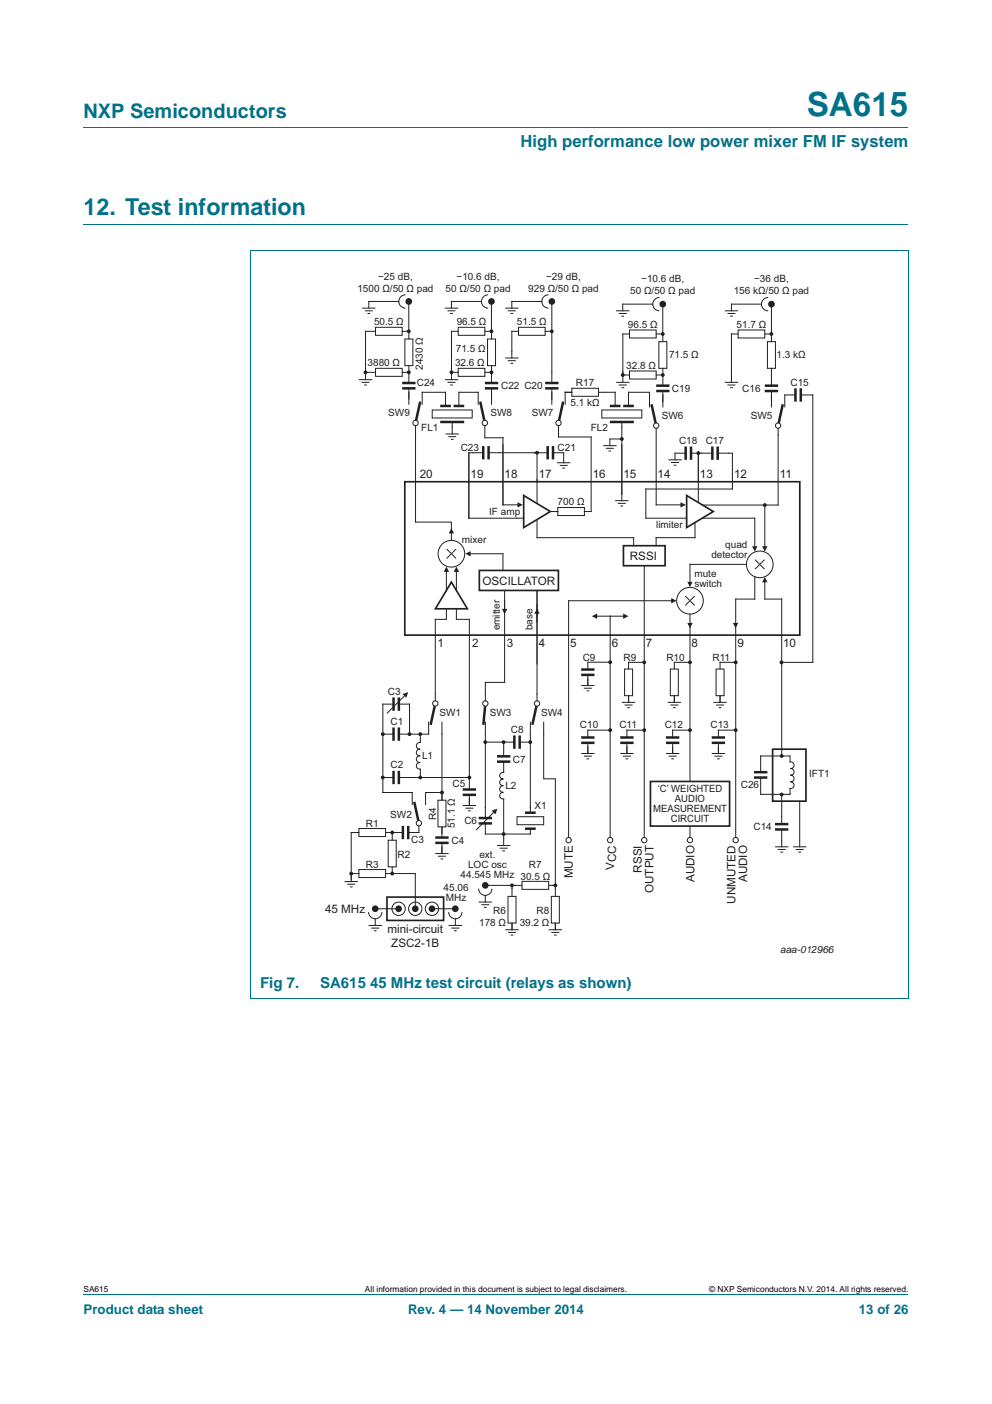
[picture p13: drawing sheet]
<svg xmlns="http://www.w3.org/2000/svg" width="210mm" height="297mm" viewBox="0 0 210 297" stroke-linecap="round" stroke-linejoin="round" font-family="sans-serif">
<defs><g id="words">
<text font-size="7" fill="#00718a" x="170.8" y="24.6">SA615</text>
<text font-size="4.9" fill="#00718a" x="17.7" y="45.4">12. Test information</text>
<text font-size="4.2" fill="#00718a" x="17.7" y="24.9">NXP Semiconductors</text>
<text font-size="3.5" fill="#00718a" x="110.2" y="31.1">High performance low power mixer FM IF system</text>
<g font-size="3.2" fill="#00718a">
<text x="55.1" y="209.1">Fig 7.</text>
<text x="67.8" y="209.1">SA615 45 MHz test circuit (relays as shown)</text>
</g>
<g font-size="2.8" fill="#00718a">
<text x="17.7" y="277.9">Product data sheet</text>
<text x="86.4" y="277.9">Rev. 4 — 14 November 2014</text>
<text x="181.8" y="277.9">13 of 26</text>
</g>
<g font-size="2.5" fill="#231f20">
<text x="88.9" y="101.1">20</text>
<text x="99.6" y="101.1">19</text>
<text x="106.8" y="101.1">18</text>
<text x="114" y="101.1">17</text>
<text x="125.5" y="101.1">16</text>
<text x="132" y="101.1">15</text>
<text x="139.2" y="101.1">14</text>
<text x="148.2" y="101.1">13</text>
<text x="155.4" y="101.1">12</text>
<text x="165.1" y="101.1">11</text>
<text x="133.3" y="118.4">RSSI</text>
<text x="102.1" y="123.7">OSCILLATOR</text>
<text x="92.6" y="137">1</text>
<text x="99.9" y="137">2</text>
<text x="107.3" y="137">3</text>
<text x="114" y="137">4</text>
<text x="120.7" y="137">5</text>
<text x="129.5" y="137">6</text>
<text x="136.7" y="137">7</text>
<text x="146.4" y="137">8</text>
<text x="156.1" y="137">9</text>
<text x="165.8" y="137">10</text>
<text x="121.2" y="185.8" transform="rotate(-90 121.2 185.8)">MUTE</text>
<text x="130" y="184.1" transform="rotate(-90 130 184.1)">VCC</text>
<text x="135.9" y="184.6" transform="rotate(-90 135.9 184.6)">RSSI</text>
<text x="138.4" y="188.9" transform="rotate(-90 138.4 188.9)">OUTPUT</text>
<text x="147" y="186.7" transform="rotate(-90 147 186.7)">AUDIO</text>
<text x="155.7" y="191.2" transform="rotate(-90 155.7 191.2)">UNMUTED</text>
<text x="158.2" y="186.7" transform="rotate(-90 158.2 186.7)">AUDIO</text>
<text x="68.8" y="193.1">45 MHz</text>
<text x="82" y="197.5">mini-circuit</text>
<text x="82.8" y="200.4">ZSC2-1B</text>
</g>
<g font-size="2.1" fill="#231f20">
<text x="80" y="59.1">−25 dB,</text>
<text x="96.6" y="59.1">−10.6 dB,</text>
<text x="115.6" y="59.1">−29 dB,</text>
<text x="135.7" y="59.7">−10.6 dB,</text>
<text x="159.6" y="59.7">−36 dB,</text>
<text x="75.7" y="61.7">1500 Ω/50 Ω pad</text>
<text x="94.3" y="61.7">50 Ω/50 Ω pad</text>
<text x="111.8" y="61.7">929 Ω/50 Ω pad</text>
<text x="133.4" y="62.2">50 Ω/50 Ω pad</text>
<text x="155.3" y="62.2">156 kΩ/50 Ω pad</text>
<text x="79.2" y="68.8">50.5 Ω</text>
<text x="96.7" y="68.8">96.5 Ω</text>
<text x="109.4" y="68.8">51.5 Ω</text>
<text x="132.9" y="69.3">96.5 Ω</text>
<text x="155.9" y="69.3">51.7 Ω</text>
<text x="77.8" y="77.5">3880 Ω</text>
<text x="96.3" y="77.5">32.6 Ω</text>
<text x="96.5" y="74.5">71.5 Ω</text>
<text x="141.6" y="75.8">71.5 Ω</text>
<text x="164.4" y="75.8">1.3 kΩ</text>
<text x="88.2" y="81.6">C24</text>
<text x="89.5" y="78.2" transform="rotate(-90 89.5 78.2)">2430 Ω</text>
<text x="106.1" y="82.3">C22 C20</text>
<text x="121.9" y="81.6">R17</text>
<text x="132.6" y="78">32.8 Ω</text>
<text x="142.2" y="83">C19</text>
<text x="157.1" y="82.9">C16</text>
<text x="167.3" y="81.7">C15</text>
<text x="82.2" y="88.1">SW9</text>
<text x="103.8" y="88.1">SW8</text>
<text x="112.6" y="88.1">SW7</text>
<text x="120.8" y="85.9">5.1 kΩ</text>
<text x="140.1" y="88.7">SW6</text>
<text x="158.9" y="88.7">SW5</text>
<text x="89.2" y="91.1">FL1</text>
<text x="97.5" y="95.3">C23</text>
<text x="118" y="95.3">C21</text>
<text x="125.1" y="91.1">FL2</text>
<text x="143.7" y="94">C18</text>
<text x="149.4" y="94">C17</text>
<text x="118" y="106.9">700 Ω</text>
<text x="103.5" y="108.9">IF amp</text>
<text x="138.9" y="111.7">limiter</text>
<text x="97.8" y="114.9">mixer</text>
<text x="150.6" y="118">detector</text>
<text x="153.5" y="115.9">quad</text>
<text x="147" y="122.2">mute</text>
<text x="147" y="124.3">switch</text>
<text x="105.8" y="133.4" transform="rotate(-90 105.8 133.4)">emitter</text>
<text x="112.7" y="133.4" transform="rotate(-90 112.7 133.4)">base</text>
<text x="123.3" y="139.7">C9</text>
<text x="132" y="139.8">R9</text>
<text x="141.1" y="139.8">R10</text>
<text x="150.8" y="139.8">R11</text>
<text x="82.1" y="147">C3</text>
<text x="82.7" y="153.4">C1</text>
<text x="93" y="151.5">SW1</text>
<text x="103.7" y="151.5">SW3</text>
<text x="108.1" y="155.1">C8</text>
<text x="114.5" y="151.5">SW4</text>
<text x="122.8" y="154.1">C10</text>
<text x="131.1" y="154.1">C11</text>
<text x="140.7" y="154.1">C12</text>
<text x="150.4" y="154.1">C13</text>
<text x="89.3" y="160.7">L1</text>
<text x="108.6" y="161.4">C7</text>
<text x="82.7" y="162.6">C2</text>
<text x="95.8" y="166.4">C5</text>
<text x="107" y="167">L2</text>
<text x="139.2" y="167.6">‘C’ WEIGHTED</text>
<text x="156.8" y="166.7">C26</text>
<text x="171.3" y="164.5">IFT1</text>
<text x="82.6" y="173">SW2</text>
<text x="92.3" y="173.4" transform="rotate(-90 92.3 173.4)">R4</text>
<text x="113.1" y="171.1">X1</text>
<text x="138.3" y="171.9">MEASUREMENT</text>
<text x="142" y="174">CIRCUIT</text>
<text x="142.9" y="169.7">AUDIO</text>
<text x="77.4" y="174.9">R1</text>
<text x="87" y="178.4">C3</text>
<text x="95.6" y="178.5">C4</text>
<text x="96.3" y="175.2" transform="rotate(-90 96.3 175.2)">51.1 Ω</text>
<text x="98.3" y="174.3">C6</text>
<text x="159.5" y="175.7">C14</text>
<text x="77.4" y="183.6">R3</text>
<text x="84.1" y="181.5">R2</text>
<text x="97.5" y="185.8">44.545 MHz 30.5 Ω</text>
<text x="99.1" y="183.7">LOC osc</text>
<text x="101.5" y="181.6">ext.</text>
<text x="112" y="183.6">R7</text>
<text x="93.9" y="188.6">45.06</text>
<text x="94.4" y="190.7">MHz</text>
<text x="101.4" y="195.8">178 Ω</text>
<text x="104.4" y="193.3">R6</text>
<text x="110" y="195.8">39.2 Ω</text>
<text x="113.6" y="193.3">R8</text>
<text x="165.1" y="201.7">aaa-012966</text>
</g>
<g font-size="1.8">
<text x="17.7" y="273.3">SA615</text>
<text x="77.3" y="273.3">All information provided in this document is subject to legal disclaimers.</text>
<text x="150.1" y="273.3">© NXP Semiconductors N.V. 2014. All rights reserved.</text>
</g>
</g></defs>
<path d="M17.7 27h174.6M17.7 47.4h174.6M52.9 53.1h139.4M53 53.1v158.1M192.3 53.1v158.1M52.9 211.2h139.4M17.7 273.9h174.6" fill="none" stroke="#00718a" stroke-width=".21"/>
<g fill="none" stroke="#231f20" stroke-width=".21">
<circle cx="95.5" cy="117.2" r="2.82"/>
<circle cx="120.4" cy="177.7" r=".56"/>
</g>
<path d="M85.7 101.9h83.6v32.5h-83.6z" fill="none" stroke="#231f20" stroke-width=".35"/>
<path d="M94.5 116.2l2 2z" fill="#fff"/>
<path d="M94.5 116.2l2 2" fill="none" stroke="#231f20" stroke-width=".21"/>
<path d="M94.5 118.2l2-2z" fill="#fff"/>
<path d="M99.2 95.8v13.8M106.5 94v12.8M125.1 92.5v15.7M131.6 94v10.5M147.8 96v10.3M95.5 110.5v3.8M96.5 116.2l-2 2M109.4 109.6h1.5M113.7 101.4v5.1M116.5 108.2h1.6" fill="none" stroke="#231f20" stroke-width=".21"/>
<path d="M110.9 104.8l5.6 3.4-5.6 3.4z" fill="none" stroke="#231f20" stroke-width=".35"/>
<path d="M109.5 106.2l1.2 .6-1.2 .6z" fill="#231f20"/>
<path d="M99.2 109.6h10.2M106.5 106.8h3.5" fill="none" stroke="#231f20" stroke-width=".21"/>
<path d="M145.3 104.8l5.7 3.4-5.7 3.4z" fill="none" stroke="#231f20" stroke-width=".35"/>
<path d="M144 106.2l1.2 .6-1.2 .6z" fill="#231f20"/>
<path d="M88 110.5h7.5M138.9 106.8h5.2" fill="none" stroke="#231f20" stroke-width=".21"/>
<g fill="#231f20">
<path d="M95.5 111.7l.6 1.2h-1.1z"/>
<path d="M98.5 117.2l1.1-.6v1.1z"/>
</g>
<path d="M99.2 117.2h7.3" fill="none" stroke="#231f20" stroke-width=".21"/>
<path d="M94.5 119.9l.6 1.1h-1.2z" fill="#231f20"/>
<path d="M94.5 120.6v4.4" fill="none" stroke="#231f20" stroke-width=".21"/>
<path d="M96.6 119.9l.6 1.1h-1.2z" fill="#231f20"/>
<g fill="none" stroke="#231f20" stroke-width=".21">
<path d="M148.8 109.6h11M96.6 120.6v4.4M113.7 124.9v15.6M120.4 127.1v50.1M129.2 134.4v42.8M155.7 126.7v7.7"/>
<circle cx="160.8" cy="119.4" r="2.82"/>
</g>
<path d="M132 115.5h8.8v4.2h-8.8zM101.5 120.7h16.7v4.2h-16.7z" fill="none" stroke="#231f20" stroke-width=".35"/>
<path d="M159.8 118.4l2 2z" fill="#fff"/>
<path d="M159.8 118.4l2 2" fill="none" stroke="#231f20" stroke-width=".21"/>
<path d="M161.8 118.4l-2 2z" fill="#fff"/>
<path d="M146 119.4h12M161.8 118.4l-2 2" fill="none" stroke="#231f20" stroke-width=".21"/>
<path d="M161.3 115.6h1.2l-.6 1.1z" fill="#231f20"/>
<path d="M161.9 106.9v9.1" fill="none" stroke="#231f20" stroke-width=".21"/>
<path d="M159.2 115.6h1.1l-.5 1.1z" fill="#231f20"/>
<path d="M159.8 109.6v6.4" fill="none" stroke="#231f20" stroke-width=".21"/>
<path d="M161.9 122.1l.6 1.1h-1.2z" fill="#231f20"/>
<path d="M113.7 128v2.1M129.2 130.4v4M155.7 126.7h4.1M161.9 122.8v3.9h3.6" fill="none" stroke="#231f20" stroke-width=".21"/>
<path d="M131.9 129.8l1.1 .6-1.1 .5z" fill="#231f20"/>
<path d="M129.2 130.4h3.1" fill="none" stroke="#231f20" stroke-width=".21"/>
<path d="M125.3 130.4l1.1-.6v1.1z" fill="#231f20"/>
<g fill="none" stroke="#231f20" stroke-width=".21">
<path d="M106.5 117.2v3.4M113.7 109.9v3.9h20.4v1.7M130.2 105.9h2.8M130.8 106.5h1.7M131.3 107.1h.6M131.6 104.5v1.4M136.7 109.6h8.7M147.1 110.6v3.2h-8.2v1.7M92.1 131h2.4M96.6 131h2.8M126 130.4h3.2"/>
<circle cx="146" cy="127.1" r="2.82"/>
</g>
<path d="M145.1 126.1l1.9 2z" fill="#fff"/>
<path d="M145.1 126.1l1.9 2" fill="none" stroke="#231f20" stroke-width=".21"/>
<path d="M147 126.1l-1.9 2z" fill="#fff"/>
<path d="M147 126.1l-1.9 2" fill="none" stroke="#231f20" stroke-width=".21"/>
<path d="M145.5 123.1h1.1l-.6 1.1z" fill="#231f20"/>
<path d="M136.4 119.7v57.5M146 119.4v4.1M146 129.9v47.3M155.7 134.4v42.8M159.8 122v4.7" fill="none" stroke="#231f20" stroke-width=".21"/>
<path d="M142.1 126.5l1.1 .6-1.1 .6z" fill="#231f20"/>
<path d="M116.7 108.2h1.4M118.1 107.4h5.6v1.7h-5.6zM123.7 108.2h1.4M120.4 127.1h22.1" fill="none" stroke="#231f20" stroke-width=".21"/>
<circle cx="113.7" cy="95.8" r=".28" fill="#231f20"/>
<circle cx="113.7" cy="95.8" r=".28" fill="none" stroke="#231f20" stroke-width=".25"/>
<g fill="none" stroke="#231f20" stroke-width=".21">
<path d="M91.5 86.7h8.5v1.7h-8.5zM94.3 91.8h2.8M94.3 83v2.9M94.9 92.4h1.7M95.4 92.9h.6M95.7 89.3v2.5M97.1 83v2.9M102.3 95.8h-3.1v13.8M103.4 95.8h12.5M106.5 92.6v14.2M113.7 95.8v6.1M117.1 95.8h2.2v2.1"/>
<path d="M117.9 97.9h2.8M118.5 98.5h1.7M119 99h.6M127.4 86.7h8.5v1.7h-8.5zM127.7 94.3h2.8M128.1 83h2.1v2.9M128.2 94.9h1.7M128.8 95.4h.6M131.6 92.9h-2.5v1.4M131.6 89.3v15.2M137.5 83h-4.5v2.9"/>
</g>
<path d="M93.2 85.9h2.2M93.2 89.3h5.1M96 85.9h2.3M102.3 94.4v2.8M103.4 94.4v2.8M115.9 94.4v2.8M117.1 94.4v2.8M129.1 85.9h2.2M129.1 89.3h5.1M131.9 85.9h2.3" fill="none" stroke="#231f20" stroke-width=".53"/>
<circle cx="131.6" cy="92.9" r=".28" fill="#231f20"/>
<circle cx="131.6" cy="92.9" r=".28" fill="none" stroke="#231f20" stroke-width=".25"/>
<path d="M118.2 92.5h6.9M119.6 83h1.4M121 82.1h5.7v1.7h-5.7zM126.7 83h1.4M147.8 95.5v6.5M155 95.9v7.6h-18.3v6.1M148.7 106.9h16" fill="none" stroke="#231f20" stroke-width=".21"/>
<circle cx="147.8" cy="95.9" r=".28" fill="#231f20"/>
<circle cx="147.8" cy="95.9" r=".28" fill="none" stroke="#231f20" stroke-width=".25"/>
<path d="M141.5 97.3h2.8M142 97.9h1.7M142.6 98.4h.6M145.1 95.9h-2.2v1.4M146.3 95.9h4.5M151.9 95.9h3.1" fill="none" stroke="#231f20" stroke-width=".21"/>
<path d="M145.1 94.5v2.8M146.3 94.5v2.8M150.8 94.5v2.8M151.9 94.5v2.8" fill="none" stroke="#231f20" stroke-width=".53"/>
<circle cx="161.9" cy="106.9" r=".28" fill="#231f20"/>
<circle cx="161.9" cy="106.9" r=".28" fill="none" stroke="#231f20" stroke-width=".25"/>
<g fill="#231f20">
<path d="M145.5 131.8h1.1l-.5 1.1z"/>
<path d="M155.1 131.8h1.2l-.6 1.1z"/>
</g>
<path d="M165.4 140.1h6.6" fill="none" stroke="#231f20" stroke-width=".21"/>
<circle cx="165.4" cy="140.1" r=".28" fill="#231f20"/>
<circle cx="165.4" cy="140.1" r=".28" fill="none" stroke="#231f20" stroke-width=".25"/>
<path d="M95.5 123.2l3.4 5.6h-6.7z" fill="none" stroke="#231f20" stroke-width=".35"/>
<g fill="none" stroke="#231f20" stroke-width=".21">
<path d="M94.5 128.8v2.2M96.6 128.8v2.2M124.4 142.8v2.2M129.2 140.1h-4.8v1.6"/>
<circle cx="129.2" cy="177.7" r=".56"/>
</g>
<path d="M123 142.8h2.8M123 141.7h2.8" fill="none" stroke="#231f20" stroke-width=".53"/>
<circle cx="129.2" cy="140.1" r=".28" fill="#231f20"/>
<circle cx="129.2" cy="140.1" r=".28" fill="none" stroke="#231f20" stroke-width=".25"/>
<path d="M123 145h2.8M123.6 145.6h1.7M124.1 146.2h.6M124.4 143.6v1.4M124.4 157.2v2.2M129.2 154.5h-4.8v1.5" fill="none" stroke="#231f20" stroke-width=".21"/>
<path d="M123 157.2h2.8M123 156h2.8" fill="none" stroke="#231f20" stroke-width=".53"/>
<circle cx="129.2" cy="154.5" r=".28" fill="#231f20"/>
<circle cx="129.2" cy="154.5" r=".28" fill="none" stroke="#231f20" stroke-width=".25"/>
<path d="M123 159.4h2.8M123.6 160h1.7M124.4 158v1.4M124.1 160.5h.6" fill="none" stroke="#231f20" stroke-width=".21"/>
<path d="M113.7 128.7l.5 1.2h-1.1z" fill="#231f20"/>
<path d="M113.7 129.4v2.2" fill="none" stroke="#231f20" stroke-width=".21"/>
<path d="M106.2 128.8h1.2l-.6 1.1z" fill="#231f20"/>
<path d="M106.8 127.1v2.1M132.7 157.2v2.2M136.4 154.5h-3.7v1.5" fill="none" stroke="#231f20" stroke-width=".21"/>
<path d="M131.3 157.2h2.8M131.3 156h2.8" fill="none" stroke="#231f20" stroke-width=".53"/>
<circle cx="136.4" cy="154.5" r=".28" fill="#231f20"/>
<circle cx="136.4" cy="154.5" r=".28" fill="none" stroke="#231f20" stroke-width=".25"/>
<path d="M131.3 159.4h2.8M131.9 160h1.6M132.7 158v1.4M142.4 157.2v2.2M146.1 154.5h-3.7v1.5M132.4 160.5h.6" fill="none" stroke="#231f20" stroke-width=".21"/>
<path d="M141 157.2h2.8M141 156h2.8" fill="none" stroke="#231f20" stroke-width=".53"/>
<circle cx="146" cy="154.5" r=".28" fill="#231f20"/>
<circle cx="146" cy="154.5" r=".28" fill="none" stroke="#231f20" stroke-width=".25"/>
<path d="M141 159.4h2.8M141.5 160h1.7M142.4 158v1.4M152.1 157.2v2.2M155.7 154.5h-3.6v1.5M142.1 160.5h.6" fill="none" stroke="#231f20" stroke-width=".21"/>
<path d="M150.7 157.2h2.8M150.7 156h2.8" fill="none" stroke="#231f20" stroke-width=".53"/>
<circle cx="155.7" cy="154.5" r=".28" fill="#231f20"/>
<circle cx="155.7" cy="154.5" r=".28" fill="none" stroke="#231f20" stroke-width=".25"/>
<g fill="none" stroke="#231f20" stroke-width=".21">
<path d="M133.1 140.1h3.3M150.7 159.4h2.8M151.2 160h1.7M152.1 158v1.4M151.8 160.5h.5"/>
<circle cx="136.4" cy="177.7" r=".56"/>
<circle cx="146" cy="177.7" r=".56"/>
<circle cx="155.7" cy="177.7" r=".56"/>
</g>
<circle cx="136.4" cy="140.1" r=".28" fill="#231f20"/>
<circle cx="136.4" cy="140.1" r=".28" fill="none" stroke="#231f20" stroke-width=".25"/>
<path d="M142.7 140.1h3.4" fill="none" stroke="#231f20" stroke-width=".21"/>
<circle cx="146" cy="140.1" r=".28" fill="#231f20"/>
<circle cx="146" cy="140.1" r=".28" fill="none" stroke="#231f20" stroke-width=".25"/>
<path d="M152.4 140.1h3.3" fill="none" stroke="#231f20" stroke-width=".21"/>
<circle cx="155.7" cy="140.1" r=".28" fill="#231f20"/>
<circle cx="155.7" cy="140.1" r=".28" fill="none" stroke="#231f20" stroke-width=".25"/>
<g fill="none" stroke="#231f20" stroke-width=".21">
<path d="M165.5 126.7v33.2M131.6 148.6h2.9M132.2 141.5h1.7v5.7h-1.7zM132.2 149.2h1.7M132.8 149.7h.5M133.1 140.1v1.4M133.1 147.2v1.4M141.3 148.6h2.8M141.9 141.5h1.7v5.7h-1.7zM141.9 149.2h1.7M142.5 149.7h.5M142.7 140.1v1.4"/>
<path d="M142.7 147.2v1.4M151 148.6h2.8M151.6 141.5h1.7v5.7h-1.7zM151.6 149.2h1.7M152.1 149.7h.6M152.4 140.1v1.4M152.4 147.2v1.4M165.5 168.1v4.7M167.2 161.2a.71 .71 0 0 1 .9 .6 .71 .71 0 0 1-.7 .8 .71 .71 0 0 1 .7 .7 .71 .71 0 0 1-.7 .7 .71 .71 0 0 1 .7 .7 .71 .71 0 0 1-.7 .7 .71 .71 0 0 1 .7 .8 .71 .71 0 0 1-.9 .6M167.2 162.6h.3M167.2 164h.3M167.2 165.4h.3"/>
</g>
<path d="M163.5 158.5h7.1v11h-7.1z" fill="none" stroke="#231f20" stroke-width=".35"/>
<circle cx="165.5" cy="168.1" r=".28" fill="#231f20"/>
<circle cx="165.5" cy="168.1" r=".28" fill="none" stroke="#231f20" stroke-width=".25"/>
<path d="M161 159.9h6.2v1.3M164.1 179.2h2.8M164.6 179.7h1.7M165.5 172.8v1.6M165.5 175.5v3.7M167.2 166.8v1.3h-6.2M167.9 179.2h2.8M168.4 179.7h1.7M169.3 169.5v9.7M165.2 180.3h.5M169 180.3h.6" fill="none" stroke="#231f20" stroke-width=".21"/>
<path d="M164.1 175.5h2.8M164.1 174.4h2.8" fill="none" stroke="#231f20" stroke-width=".53"/>
<circle cx="165.5" cy="159.9" r=".28" fill="#231f20"/>
<circle cx="165.5" cy="159.9" r=".28" fill="none" stroke="#231f20" stroke-width=".25"/>
<path d="M161 159.9v3.5M161 164.5v3.6" fill="none" stroke="#231f20" stroke-width=".21"/>
<path d="M159.6 164.5h2.8M159.6 163.4h2.8" fill="none" stroke="#231f20" stroke-width=".53"/>
<path d="M137.7 165.3h16.7v9.5h-16.7z" fill="#fff"/>
<path d="M137.7 165.3h16.7v9.5h-16.7z" fill="none" stroke="#231f20" stroke-width=".35"/>
<path d="M164.7 92v14.9M166.1 83.6h2.3M169.5 83.6h2.5v56.5" fill="none" stroke="#231f20" stroke-width=".21"/>
<path d="M165.7 85.5l-1 4.6M168.4 82.1v2.9M169.5 82.1v2.9" fill="none" stroke="#231f20" stroke-width=".53"/>
<circle cx="164.7" cy="90.1" r=".56" fill="#fff"/>
<g fill="none" stroke="#231f20" stroke-width=".21">
<path d="M154.8 70.7h1.4M156.2 69.8h5.7v1.7h-5.7zM161.9 70.7h1.4v1.6M162.4 72.3h1.7v5.6h-1.7zM163.3 77.9v3.7M163.3 82.7v3.4M164.7 90.6v1.4M166.1 83.6v2.5"/>
<circle cx="164.7" cy="90.1" r=".56"/>
</g>
<path d="M161.9 81.6h2.8M161.9 82.7h2.8" fill="none" stroke="#231f20" stroke-width=".53"/>
<circle cx="163.3" cy="70.7" r=".28" fill="#231f20"/>
<circle cx="163.3" cy="70.7" r=".28" fill="none" stroke="#231f20" stroke-width=".25"/>
<path d="M153.4 65.8h2.8M154 66.3h1.7M154.5 66.9h.6M154.8 70.6v10.3M161.2 64.3h-6.4v1.5M162.6 62.9a1.41 1.41 0 0 0-1.4 1.4 1.41 1.41 0 0 0 1.4 1.5M153.4 80.9h2.8M154 81.5h1.7M154.5 82h.6" fill="none" stroke="#231f20" stroke-width=".21"/>
<circle cx="163.3" cy="64.3" r=".71" fill="#231f20"/>
<path d="M163.3 64.3v6.4" fill="none" stroke="#231f20" stroke-width=".21"/>
<path d="M137.9 85.5l1 4.6" fill="none" stroke="#231f20" stroke-width=".53"/>
<circle cx="138.9" cy="90.1" r=".56" fill="#fff"/>
<g fill="none" stroke="#231f20" stroke-width=".21">
<path d="M131.8 79.3h1.5M133.3 78.5h5.6v1.7h-5.6zM138.9 79.3h1.4v2.3M137.5 83.1v3M138.9 90.6v16.2M140.3 82.7v3.4"/>
<circle cx="138.9" cy="90.1" r=".56"/>
</g>
<path d="M138.9 81.6h2.8M138.9 82.7h2.8" fill="none" stroke="#231f20" stroke-width=".53"/>
<circle cx="140.3" cy="79.3" r=".28" fill="#231f20"/>
<circle cx="140.3" cy="79.3" r=".28" fill="none" stroke="#231f20" stroke-width=".25"/>
<path d="M131.8 78.6v2.3M130.4 80.9h2.9M131 81.5h1.7M131.6 82h.5" fill="none" stroke="#231f20" stroke-width=".21"/>
<circle cx="131.8" cy="79.3" r=".28" fill="#231f20"/>
<circle cx="131.8" cy="79.3" r=".28" fill="none" stroke="#231f20" stroke-width=".25"/>
<path d="M131.8 70.7h1.5M133.3 69.8h5.6v1.7h-5.6zM138.9 70.7h1.4v1.6M139.5 72.3h1.7v5.6h-1.7zM140.3 77.9v1.4" fill="none" stroke="#231f20" stroke-width=".21"/>
<circle cx="140.3" cy="70.7" r=".28" fill="#231f20"/>
<circle cx="140.3" cy="70.7" r=".28" fill="none" stroke="#231f20" stroke-width=".25"/>
<path d="M130.4 65.8h2.8M131 66.3h1.7M131.5 66.9h.6M131.8 70.7v8.6M138.2 64.3h-6.4v1.5M139.6 62.9a1.41 1.41 0 0 0-1.4 1.4 1.41 1.41 0 0 0 1.4 1.5" fill="none" stroke="#231f20" stroke-width=".21"/>
<circle cx="140.3" cy="64.3" r=".71" fill="#231f20"/>
<path d="M140.3 64.3v6.4M119.6 83h1.4" fill="none" stroke="#231f20" stroke-width=".21"/>
<path d="M119.2 85l-1 4.5" fill="none" stroke="#231f20" stroke-width=".53"/>
<circle cx="118.2" cy="89.5" r=".56" fill="#fff"/>
<g fill="none" stroke="#231f20" stroke-width=".21">
<path d="M108.3 70.1h1.5M109.8 69.2h5.6v1.7h-5.6zM115.4 70.1h1.4M116.8 78.8v2.2M116.8 82.2v3.3M118.2 90.1v2.4M119.6 83v2.5"/>
<circle cx="118.2" cy="89.5" r=".56"/>
</g>
<path d="M115.4 81h2.8M115.4 82.2h2.8" fill="none" stroke="#231f20" stroke-width=".53"/>
<circle cx="116.8" cy="70.1" r=".28" fill="#231f20"/>
<circle cx="116.8" cy="70.1" r=".28" fill="none" stroke="#231f20" stroke-width=".25"/>
<path d="M106.9 75.7h2.9M106.9 65.2h2.9M107.5 76.3h1.7M107.5 65.8h1.7M108.1 76.9h.5M108.1 66.3h.5M108.3 70.1v5.6M114.7 63.8h-6.4v1.4M116.1 62.4a1.41 1.41 0 0 0-1.4 1.4 1.41 1.41 0 0 0 1.4 1.4" fill="none" stroke="#231f20" stroke-width=".21"/>
<circle cx="116.8" cy="63.8" r=".71" fill="#231f20"/>
<path d="M116.8 63.8v15M97.1 83h4.1" fill="none" stroke="#231f20" stroke-width=".21"/>
<path d="M101.6 85l1 4.5" fill="none" stroke="#231f20" stroke-width=".53"/>
<circle cx="102.6" cy="89.5" r=".56" fill="#fff"/>
<g fill="none" stroke="#231f20" stroke-width=".21">
<path d="M95.6 78.8h1.4M97 77.9h5.6v1.7h-5.6zM102.6 78.8h1.4v2.2M101.2 83v2.5M102.6 90.1v2.5h3.9M104 82.2v3.3"/>
<circle cx="102.6" cy="89.5" r=".56"/>
</g>
<path d="M102.6 81h2.9M102.6 82.2h2.9" fill="none" stroke="#231f20" stroke-width=".53"/>
<circle cx="104" cy="78.8" r=".28" fill="#231f20"/>
<circle cx="104" cy="78.8" r=".28" fill="none" stroke="#231f20" stroke-width=".25"/>
<path d="M95.6 78.1v2.2M94.2 80.3h2.8M94.7 80.9h1.7M95.3 81.5h.6" fill="none" stroke="#231f20" stroke-width=".21"/>
<circle cx="95.6" cy="78.8" r=".28" fill="#231f20"/>
<circle cx="95.6" cy="78.8" r=".28" fill="none" stroke="#231f20" stroke-width=".25"/>
<path d="M95.6 70.1h1.4M97 69.2h5.6v1.7h-5.6zM102.6 70.1h1.4v1.6M103.2 71.7h1.7v5.7h-1.7zM104 77.4v1.4" fill="none" stroke="#231f20" stroke-width=".21"/>
<circle cx="104" cy="70.1" r=".28" fill="#231f20"/>
<circle cx="104" cy="70.1" r=".28" fill="none" stroke="#231f20" stroke-width=".25"/>
<path d="M94.1 65.2h2.9M94.7 65.8h1.7M95.3 66.3h.5M95.6 70.1v8.7M101.9 63.8h-6.3v1.4M103.3 62.4a1.41 1.41 0 0 0-1.4 1.4 1.41 1.41 0 0 0 1.4 1.4" fill="none" stroke="#231f20" stroke-width=".21"/>
<circle cx="104" cy="63.8" r=".71" fill="#231f20"/>
<path d="M77.4 78.8h2.1M79.5 77.9h5.6v1.7h-5.6zM85.1 78.8h1.4v2.2M104 63.8v6.3M86.5 82.2v2.2" fill="none" stroke="#231f20" stroke-width=".21"/>
<path d="M85.1 81h2.9M85.1 82.2h2.9" fill="none" stroke="#231f20" stroke-width=".53"/>
<circle cx="86.5" cy="78.8" r=".28" fill="#231f20"/>
<circle cx="86.5" cy="78.8" r=".28" fill="none" stroke="#231f20" stroke-width=".25"/>
<path d="M77.4 78.1v2.2M76 80.3h2.8M76.5 80.9h1.7M77.1 81.5h.6" fill="none" stroke="#231f20" stroke-width=".21"/>
<circle cx="77.4" cy="78.8" r=".28" fill="#231f20"/>
<circle cx="77.4" cy="78.8" r=".28" fill="none" stroke="#231f20" stroke-width=".25"/>
<path d="M77.4 70.1h2.1M79.5 69.2h5.6v1.7h-5.6zM85.1 70.1h1.4v1.6M85.7 71.7h1.7v5.7h-1.7zM86.5 77.4v1.4" fill="none" stroke="#231f20" stroke-width=".21"/>
<circle cx="86.5" cy="70.1" r=".28" fill="#231f20"/>
<circle cx="86.5" cy="70.1" r=".28" fill="none" stroke="#231f20" stroke-width=".25"/>
<path d="M76.7 65.2h2.8M77.2 65.8h1.7M77.4 70.1v8.7M77.8 66.3h.5M84.4 63.8h-6.3v1.4M85.8 62.4a1.41 1.41 0 0 0-1.4 1.4 1.41 1.41 0 0 0 1.4 1.4" fill="none" stroke="#231f20" stroke-width=".21"/>
<circle cx="86.5" cy="63.8" r=".71" fill="#231f20"/>
<path d="M86.5 63.8v6.3" fill="none" stroke="#231f20" stroke-width=".21"/>
<path d="M88.9 85l-.9 4.5" fill="none" stroke="#231f20" stroke-width=".53"/>
<circle cx="88" cy="89.5" r=".56" fill="#fff"/>
<g fill="none" stroke="#231f20" stroke-width=".21">
<path d="M86.5 83v2.5M88 90.1v20.4M94.3 83h-4.9v2.5M92.1 131v15.9M99.4 131v33.8M106.8 124.9v19.5M113.7 124.9v22M102.7 157h3.9v3M106.6 157h2.3M110 157h2.3M112.3 155.3v15.5M106.6 161.1v2.3"/>
<circle cx="88" cy="89.5" r=".56"/>
</g>
<path d="M108.9 155.6v2.8M110 155.6v2.8M105.2 161.1h2.8M105.2 160h2.8" fill="none" stroke="#231f20" stroke-width=".53"/>
<circle cx="112.2" cy="157" r=".28" fill="#231f20"/>
<circle cx="112.2" cy="157" r=".28" fill="none" stroke="#231f20" stroke-width=".25"/>
<circle cx="106.6" cy="157" r=".28" fill="#231f20"/>
<circle cx="106.6" cy="157" r=".28" fill="none" stroke="#231f20" stroke-width=".25"/>
<circle cx="102.7" cy="157" r=".28" fill="#231f20"/>
<circle cx="102.7" cy="157" r=".28" fill="none" stroke="#231f20" stroke-width=".25"/>
<path d="M106.3 164.8h.3M106.3 166.2h.3M106.3 167.6h.3M106.6 163.4a.71 .71 0 0 0-.8 .6 .71 .71 0 0 0 .7 .8 .71 .71 0 0 0-.7 .7 .71 .71 0 0 0 .7 .7 .71 .71 0 0 0-.7 .7 .71 .71 0 0 0 .7 .7 .71 .71 0 0 0-.7 .8 .71 .71 0 0 0 .8 .6v8.5M109.4 172.8h5.7v1.7h-5.7zM112.3 170.8v1.1M112.3 175.3v1.2h-9.6" fill="none" stroke="#231f20" stroke-width=".21"/>
<path d="M111.1 171.9h2.3M111.1 175.3h2.3" fill="none" stroke="#231f20" stroke-width=".53"/>
<circle cx="106.6" cy="176.5" r=".28" fill="#231f20"/>
<circle cx="106.6" cy="176.5" r=".28" fill="none" stroke="#231f20" stroke-width=".25"/>
<path d="M86.7 155.3h4M88.7 158.5h.3M88.7 159.9h.3M89 155.3v1.8a.71 .71 0 0 0-.9 .6 .71 .71 0 0 0 .7 .8 .71 .71 0 0 0-.7 .7 .71 .71 0 0 0 .7 .7 .71 .71 0 0 0-.7 .7 .71 .71 0 0 0 .7 .7 .71 .71 0 0 0-.7 .8 .71 .71 0 0 0 .9 .6v1.8M86.7 164.5h11.2M88.7 161.3h.3M105.2 178.9h2.8M105.8 179.4h1.7M106.6 177.5v1.4M106.3 180h.6" fill="none" stroke="#231f20" stroke-width=".21"/>
<circle cx="89" cy="155.3" r=".28" fill="#231f20"/>
<circle cx="89" cy="155.3" r=".28" fill="none" stroke="#231f20" stroke-width=".25"/>
<circle cx="89" cy="164.5" r=".28" fill="#231f20"/>
<circle cx="89" cy="164.5" r=".28" fill="none" stroke="#231f20" stroke-width=".25"/>
<path d="M81 149v18.7M81 155.3h2.3M84.4 155.3h2.3M81 164.5h2.3M84.4 164.5h2.3" fill="none" stroke="#231f20" stroke-width=".21"/>
<path d="M83.3 153.9v2.8M84.4 153.9v2.8M83.3 163.1v2.8M84.4 163.1v2.8" fill="none" stroke="#231f20" stroke-width=".53"/>
<circle cx="81" cy="164.5" r=".28" fill="#231f20"/>
<circle cx="81" cy="164.5" r=".28" fill="none" stroke="#231f20" stroke-width=".25"/>
<path d="M113.7 148.8l-1 4.5" fill="none" stroke="#231f20" stroke-width=".53"/>
<circle cx="113.7" cy="148.8" r=".56" fill="#fff"/>
<g fill="none" stroke="#231f20" stroke-width=".21">
<path d="M102.7 155.3v15.5M112.3 152.8v2.5M113.7 146.9v1.4M115.1 152.8v12h2.5v24.8M109.1 187.3h1.4M110.5 186.5h5.6v1.7h-5.6zM116.1 187.3h1.4M116.7 189.6h1.7v5.7h-1.7zM117.6 195.3v1.4"/>
<circle cx="113.7" cy="148.8" r=".56"/>
</g>
<circle cx="117.6" cy="187.3" r=".28" fill="#231f20"/>
<circle cx="117.6" cy="187.3" r=".28" fill="none" stroke="#231f20" stroke-width=".25"/>
<path d="M103.4 187.3h5.7M107 196.7h2.8M107.5 189.6h1.7v5.7h-1.7zM107.5 197.3h1.7M108.1 197.8h.6M108.4 187.3v2.3M108.4 195.3v1.4M116.1 196.7h2.9M116.7 197.3h1.7M116.8 187.3h.7M117.3 197.8h.5M117.6 195.3v1.4" fill="none" stroke="#231f20" stroke-width=".21"/>
<circle cx="108.4" cy="187.3" r=".28" fill="#231f20"/>
<circle cx="108.4" cy="187.3" r=".28" fill="none" stroke="#231f20" stroke-width=".25"/>
<path d="M101.3 188a1.41 1.41 0 0 0 1.4 1.4 1.41 1.41 0 0 0 1.4-1.4M101.3 190.8h2.8M101.9 191.4h1.7M102.4 192h.6M102.7 189.4v1.4" fill="none" stroke="#231f20" stroke-width=".21"/>
<circle cx="102.7" cy="187.3" r=".71" fill="#231f20"/>
<path d="M102.7 148.8l-.4 4.5" fill="none" stroke="#231f20" stroke-width=".53"/>
<circle cx="102.7" cy="148.8" r=".56" fill="#fff"/>
<g fill="none" stroke="#231f20" stroke-width=".21">
<path d="M102.7 152.8v2.5M106.8 144.4h-4.1v3.9M97.9 170.4h2.9M97.9 164.5h1.5M98.5 171h1.7M99.1 171.5h.5M99.4 164.8v2.2M99.4 168.2v2.2"/>
<circle cx="102.7" cy="148.8" r=".56"/>
</g>
<path d="M97.9 167h2.9M97.9 168.2h2.9" fill="none" stroke="#231f20" stroke-width=".53"/>
<circle cx="99.4" cy="164.5" r=".28" fill="#231f20"/>
<circle cx="99.4" cy="164.5" r=".28" fill="none" stroke="#231f20" stroke-width=".25"/>
<path d="M92.1 148.8l-.9 4.5" fill="none" stroke="#231f20" stroke-width=".53"/>
<circle cx="92.1" cy="148.8" r=".56" fill="#fff"/>
<g fill="none" stroke="#231f20" stroke-width=".21">
<path d="M90.7 152.8v2.5M92.1 146.9v1.4M93.5 152.8v16.5"/>
<circle cx="92.1" cy="148.8" r=".56"/>
</g>
<path d="M87.7 169.6l1 4.6" fill="none" stroke="#231f20" stroke-width=".53"/>
<circle cx="88.7" cy="174.2" r=".56" fill="#fff"/>
<g fill="none" stroke="#231f20" stroke-width=".21">
<path d="M87.3 167.7v2.5M88.7 174.7v1.4M92.7 169.3h1.7v5.6h-1.7zM93.5 169.3v-1.6h-3.4v2.5M93.5 174.9v2.3M93.5 178.3v2.3M92.1 180.6h2.9M92.7 181.1h1.7M93.3 181.7h.5"/>
<circle cx="88.7" cy="174.2" r=".56"/>
</g>
<path d="M92.1 177.2h2.9M92.1 178.3h2.9" fill="none" stroke="#231f20" stroke-width=".53"/>
<circle cx="93.6" cy="167.7" r=".28" fill="#231f20"/>
<circle cx="93.6" cy="167.7" r=".28" fill="none" stroke="#231f20" stroke-width=".25"/>
<path d="M81 167.7h6.3M82.2 177.8h1.7v5.6h-1.7zM85.3 176.1h-2.3v1.7M86.4 176.1h2.3M83 183.4v1.4" fill="none" stroke="#231f20" stroke-width=".21"/>
<path d="M85.3 174.7v2.8M86.4 174.7v2.8" fill="none" stroke="#231f20" stroke-width=".53"/>
<circle cx="83" cy="176.1" r=".28" fill="#231f20"/>
<circle cx="83" cy="176.1" r=".28" fill="none" stroke="#231f20" stroke-width=".25"/>
<circle cx="83" cy="184.8" r=".28" fill="#231f20"/>
<circle cx="83" cy="184.8" r=".28" fill="none" stroke="#231f20" stroke-width=".25"/>
<path d="M76 176.1h-1.7v10M76 175.3h5.6v1.7h-5.6zM81.6 176.1h1.4M74.3 184.8h1.7M76 184h5.6v1.7h-5.6zM81.6 184.8h1.4" fill="none" stroke="#231f20" stroke-width=".21"/>
<circle cx="74.3" cy="184.8" r=".28" fill="#231f20"/>
<circle cx="74.3" cy="184.8" r=".28" fill="none" stroke="#231f20" stroke-width=".25"/>
<g fill="none" stroke="#231f20" stroke-width=".21">
<path d="M72.9 186.5h2.9M73.5 187.1h1.7M74.1 187.6h.5M74.3 185.1v1.4M83 184.8h4.9"/>
<circle cx="91.4" cy="192.3" r="1.41"/>
</g>
<path d="M81.9 189.8h12v4.9h-12z" fill="none" stroke="#231f20" stroke-width=".35"/>
<circle cx="91.4" cy="192.3" r=".71" fill="#231f20"/>
<circle cx="87.9" cy="192.3" r="1.41" fill="none" stroke="#231f20" stroke-width=".21"/>
<circle cx="87.9" cy="192.3" r=".71" fill="#231f20"/>
<circle cx="84.4" cy="192.3" r="1.41" fill="none" stroke="#231f20" stroke-width=".21"/>
<circle cx="84.4" cy="192.3" r=".71" fill="#231f20"/>
<path d="M78 193a1.41 1.41 0 0 0 1.4 1.4 1.41 1.41 0 0 0 1.4-1.4M78 195.8h2.8M78.6 196.4h1.7M79.1 196.9h.6M79.4 194.4v1.4M80.1 192.3h4.3M87.9 184.8v7.5" fill="none" stroke="#231f20" stroke-width=".21"/>
<circle cx="79.4" cy="192.3" r=".71" fill="#231f20"/>
<path d="M92.1 192.3h4.3M95 193a1.41 1.41 0 0 0 1.4 1.4 1.41 1.41 0 0 0 1.4-1.4M95 195.8h2.8M95.5 196.4h1.7M96.1 196.9h.6M96.4 194.4v1.4" fill="none" stroke="#231f20" stroke-width=".21"/>
<circle cx="96.4" cy="192.3" r=".71" fill="#231f20"/>
<path d="M102.7 170.8v2.3M102.7 174.2v2.3" fill="none" stroke="#231f20" stroke-width=".21"/>
<path d="M101.3 173.1h2.8M101.3 174.2h2.8" fill="none" stroke="#231f20" stroke-width=".53"/>
<path d="M104.1 171.5l1.2-.4-.4 1.2z" fill="#231f20"/>
<path d="M81 149h2.3M84.4 149h2.3M104.7 171.7l-3.9 3.9" fill="none" stroke="#231f20" stroke-width=".21"/>
<path d="M83.3 147.6v2.8M84.4 147.6v2.8" fill="none" stroke="#231f20" stroke-width=".53"/>
<path d="M85.2 146.8l1.2-.4-.4 1.2z" fill="#231f20"/>
<path d="M85.8 147l-3.9 3.9" fill="none" stroke="#231f20" stroke-width=".21"/>
<circle cx="81" cy="155.3" r=".28" fill="#231f20"/>
<circle cx="81" cy="155.3" r=".28" fill="none" stroke="#231f20" stroke-width=".25"/>
<path d="M86.7 149v6.3" fill="none" stroke="#231f20" stroke-width=".21"/>
<circle cx="86.7" cy="155.3" r=".28" fill="#231f20"/>
<circle cx="86.7" cy="155.3" r=".28" fill="none" stroke="#231f20" stroke-width=".25"/>
<use href="#words"/>
</svg>
